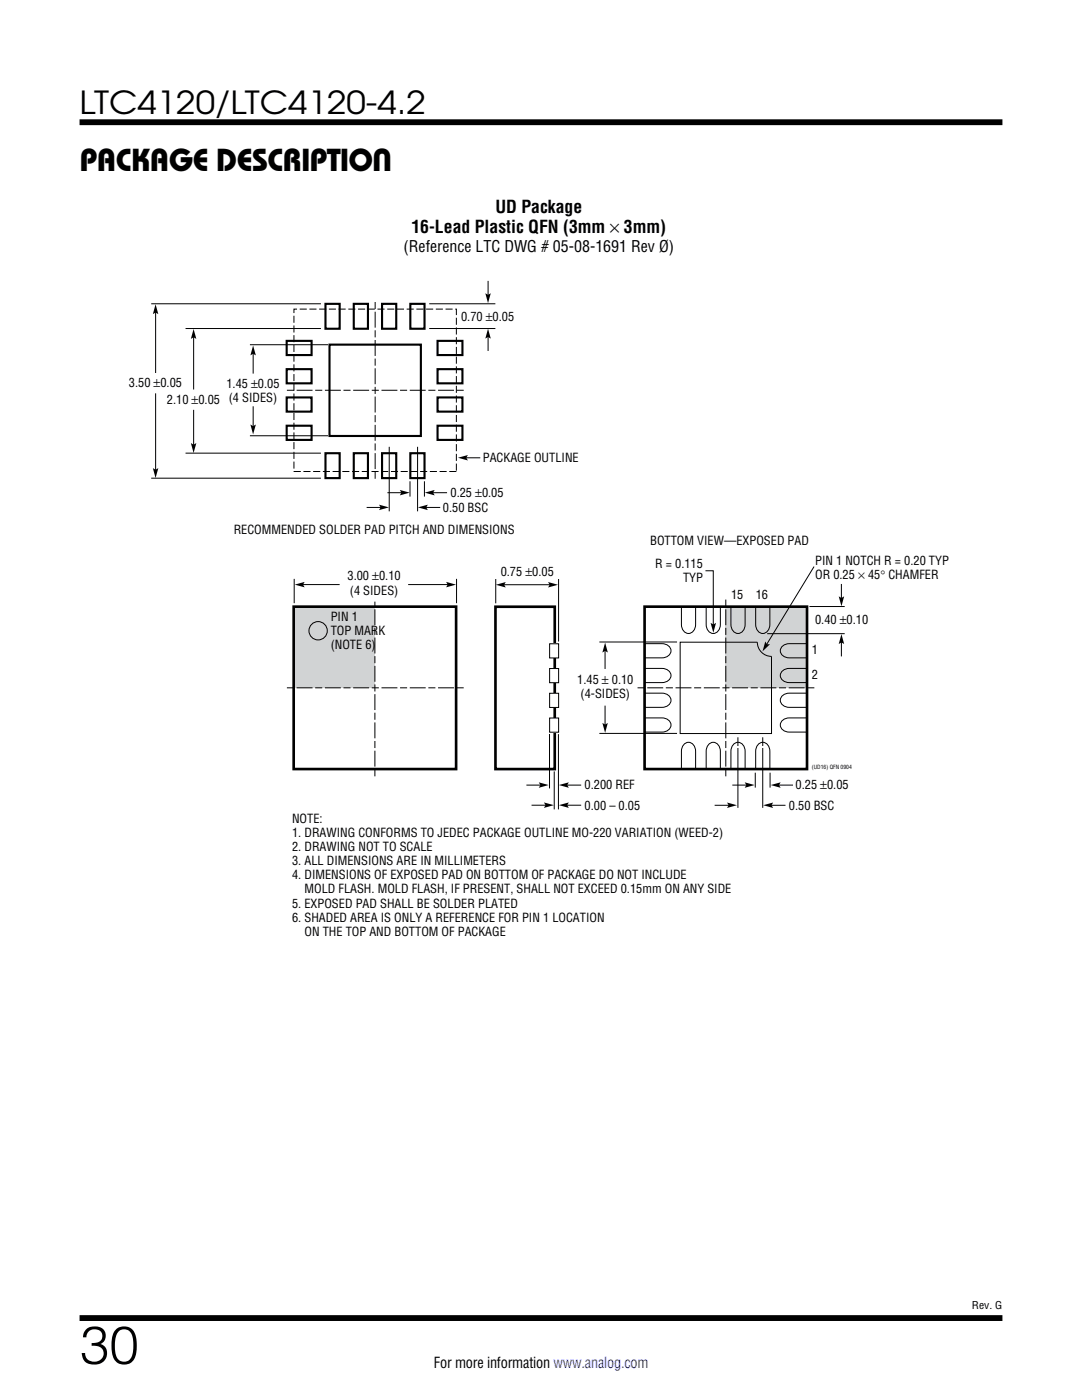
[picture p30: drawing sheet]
<svg xmlns="http://www.w3.org/2000/svg" width="216mm" height="279mm" viewBox="0 0 216 279" stroke-linecap="round" stroke-linejoin="round" font-family="sans-serif">
<defs><g id="words">
<text font-size="10.6" x="15.9" y="272.2">30</text>
<g font-size="6.3">
<text x="15.9" y="22.8">LTC4120/LTC4120-4.2</text>
<text x="15.9" y="34.1">PACKAGE DESCRIPTION</text>
</g>
<g font-size="3.5">
<text x="82.1" y="46.5">16-Lead Plastic QFN (3mm × 3mm)</text>
<text x="98.8" y="42.6">UD Package</text>
</g>
<text font-size="3.2" x="80.5" y="50.4">(Reference LTC DWG # 05-08-1691 Rev Ø)</text>
<text font-size="3" x="86.6" y="273.1">For more information www.analog.com</text>
<g font-size="2.5">
<text x="92" y="64.1">0.70 ±0.05</text>
<text x="25.7" y="77.3">3.50 ±0.05</text>
<text x="45.2" y="77.4">1.45 ±0.05</text>
<text x="33.3" y="80.6">2.10 ±0.05</text>
<text x="45.7" y="80.2">(4 SIDES)</text>
<text x="96.3" y="92.2">PACKAGE OUTLINE</text>
<text x="89.9" y="99.2">0.25 ±0.05</text>
<text x="46.6" y="106.6">RECOMMENDED SOLDER PAD PITCH AND DIMENSIONS</text>
<text x="88.4" y="102.1">0.50 BSC</text>
<text x="129.7" y="108.7">BOTTOM VIEW—EXPOSED PAD</text>
<text x="130.7" y="113.4">R = 0.115</text>
<text x="162.7" y="112.7">PIN 1 NOTCH R = 0.20 TYP</text>
<text x="69.3" y="115.8">3.00 ±0.10</text>
<text x="69.8" y="118.7">(4 SIDES)</text>
<text x="99.9" y="114.9">0.75 ±0.05</text>
<text x="136.3" y="116.2">TYP</text>
<text x="145.9" y="119.6">15</text>
<text x="150.8" y="119.6">16</text>
<text x="162.7" y="115.5">OR 0.25 × 45° CHAMFER</text>
<text x="66" y="123.9">PIN 1</text>
<text x="162.6" y="124.6">0.40 ±0.10</text>
<text x="66" y="126.8">TOP MARK</text>
<text x="66" y="129.6">(NOTE 6)</text>
<text x="162" y="130.5">1</text>
<text x="115.2" y="136.5">1.45 ± 0.10</text>
<text x="162" y="135.5">2</text>
<text x="115.9" y="139.3">(4-SIDES)</text>
<text x="116.7" y="157.6">0.200 REF</text>
<text x="116.7" y="161.6">0.00 – 0.05</text>
<text x="157.4" y="161.6">0.50 BSC</text>
<text x="158.7" y="157.5">0.25 ±0.05</text>
<text x="58.3" y="164.2">NOTE:</text>
<text x="58.3" y="167">1. DRAWING CONFORMS TO JEDEC PACKAGE OUTLINE MO-220 VARIATION (WEED-2)</text>
<text x="58.3" y="169.8">2. DRAWING NOT TO SCALE</text>
<text x="58.3" y="172.7">3. ALL DIMENSIONS ARE IN MILLIMETERS</text>
<text x="58.3" y="175.5">4. DIMENSIONS OF EXPOSED PAD ON BOTTOM OF PACKAGE DO NOT INCLUDE</text>
<text x="60.8" y="178.3">MOLD FLASH. MOLD FLASH, IF PRESENT, SHALL NOT EXCEED 0.15mm ON ANY SIDE</text>
<text x="58.3" y="181.1">5. EXPOSED PAD SHALL BE SOLDER PLATED</text>
<text x="58.3" y="184">6. SHADED AREA IS ONLY A REFERENCE FOR PIN 1 LOCATION</text>
<text x="60.8" y="186.8">ON THE TOP AND BOTTOM OF PACKAGE</text>
</g>
<text font-size="2.1" x="193.9" y="261.2">Rev. G</text>
<text font-size="1.1" x="162" y="153.4">(UD16) QFN 0904</text>
</g></defs>
<path d="M15.9 24.4h184.1M15.9 263h184.1" fill="none" stroke="#000" stroke-width="1.2" stroke-linecap="butt"/>
<path d="M58.6 121h16.2v16.3h-16.2z" fill="#d1d3d4"/>
<path d="M58.6 121.1h32.4v32.4h-32.4z" fill="none" stroke="#000" stroke-width=".53"/>
<circle cx="63.5" cy="125.9" r="1.83" fill="none" stroke="#000" stroke-width=".2"/>
<path d="M92.5 137.3h-35.7M74.8 154.9v-34.8" fill="none" stroke="#000" stroke-width=".2" stroke-dasharray="1.4 .5 3.2 .5" stroke-linecap="butt"/>
<path d="M144.8 121h16.2v16.3h-16.2z" fill="#d1d3d4"/>
<g fill="none" stroke="#000" stroke-width=".2">
<path d="M97.4 56.1v3M31.1 62.1v12.3M31.1 78.5v15.5M38.6 67v10.7M50.5 70.3v4.3M97.4 67v3M38.6 81.8v7.2M50.5 81.1v4.2M58.7 115.5v4.9M60.2 116.7h7.6M81.4 116.7h8.2M91.1 115.5v4.9"/>
<path d="M98.9 115.6v4.8M111.5 115.6v12.4M140.8 113.9h1.5v11M162.4 113.1l-9.5 15.7M167.9 116.5v3.1M119.6 128.1h15.5M120.7 129.6v3.9M153.1 126.5h15.5M161.5 121h7.1M167.9 127.9v3.1M105 156.7h3.1M109.6 146.5v10.8"/>
<path d="M111.4 146.5v15M112.9 156.7h3.1M119.6 146.4h15.5M120.7 140.8v4.1M146.1 156.7h3.1M147.2 147.1v14.1M150.7 154.2v3M152.2 147.1v14.1M153.7 154.2v3M155.2 156.7h3M106.1 160.7h3M112.9 160.7h3.1"/>
<path d="M142.6 160.7h3.1M153.7 160.7h3"/>
</g>
<g fill="#000">
<path d="M96.8 58.5l.6 .3 .5-.3-.5 2zM31 60.7l.6 2-.6-.3-.5 .3zM38.6 65.7l.6 1.9-.6-.3-.5 .3zM50.5 68.9l.6 2-.6-.3-.5 .3zM97.4 65.6l.5 2-.5-.3-.6 .3zM30.5 93.4l.5 .3 .6-.3-.6 2zM38.1 88.4l.5 .3 .6-.3-.6 2zM50 84.7l.5 .3 .6-.3-.6 2zM58.8 116.7l2-.6-.3 .6 .3 .5zM89 116.1l2 .6-2 .5 .3-.5zM167.4 119l.5 .3 .5-.3-.5 2zM120.7 128.2l.6 2-.6-.3-.5 .3z"/>
<path d="M141.8 124.3l.5 .3 .6-.3-.6 2zM152.7 128l.3 .6h.6l-1.4 1.4zM167.9 126.6l.5 1.9-.5-.3-.5 .3zM107.5 156.1l2 .6-2 .5 .3-.5zM111.5 156.7l2-.6-.3 .6 .3 .5zM120.2 144.3l.5 .3 .6-.3-.6 2zM148.6 156.1l2 .6-2 .5 .3-.5zM153.8 156.7l2-.6-.4 .6 .4 .5zM108.5 160.1l2 .6-2 .5 .4-.5zM111.5 160.7l2-.6-.3 .6 .3 .5zM145.1 160.2l2 .5-2 .5 .3-.5zM152.3 160.7l2-.5-.4 .5 .4 .5z"/>
</g>
<path d="M162.5 137.3h-35.4M144.8 154.9v-35.2" fill="none" stroke="#000" stroke-width=".2" stroke-dasharray="1.4 .5 3.2 .5" stroke-linecap="butt"/>
<g fill="#fff">
<path d="M146.4 148.9h1.7v.2h-1.7z"/>
<path d="M151.4 148.9h1.7v.2h-1.7z"/>
</g>
<path d="M98.9 121.1h11.8v32.4h-11.8z" fill="none" stroke="#000" stroke-width=".53"/>
<path d="M109.7 143.3h1.8v2.8h-1.8z" fill="#fff"/>
<path d="M109.7 143.3h1.8v2.8h-1.8z" fill="none" stroke="#000" stroke-width=".2"/>
<path d="M109.7 138.4h1.8v2.8h-1.8z" fill="#fff"/>
<path d="M109.7 138.4h1.8v2.8h-1.8z" fill="none" stroke="#000" stroke-width=".2"/>
<path d="M109.7 133.4h1.8v2.8h-1.8z" fill="#fff"/>
<path d="M109.7 133.4h1.8v2.8h-1.8z" fill="none" stroke="#000" stroke-width=".2"/>
<path d="M109.7 128.5h1.8v2.8h-1.8z" fill="#fff"/>
<g fill="none" stroke="#000" stroke-width=".2">
<path d="M30.2 60.6h33.8M37 65.6h27M49.9 68.8h15.5M85.6 60.6h13.2M85.6 65.6h13.2M30.2 95.4h33.8M37 90.4h27M49.9 87h15.5M77.3 98.3h3.1M77.7 89.2v12.8M81.8 96v3.1M83.3 89.2v12.8"/>
<path d="M84.7 96v3.1M86.1 98.3h3.1M92.8 91.4h3M73.2 101.3h3M84.8 101.3h3M100.3 116.7h9.6M109.7 128.5h1.8v2.8h-1.8zM128.6 138.3h3.5a1.41 1.41 0 0 1 1.6 .8 1.41 1.41 0 0 1-.3 1.7l-.8 .3-.5 .1h-3.5M128.6 133.4h3.5a1.41 1.41 0 0 1 1.6 .7 1.41 1.41 0 0 1-.3 1.7l-.8 .4h-.5h-3.5M128.6 128.5h3.5a1.41 1.41 0 0 1 1.6 .7 1.41 1.41 0 0 1-.3 1.7l-.8 .3-.5 .1h-3.5M135.7 128.2h15.4a2.83 2.83 0 0 0 2.8 2.8v15.4h-18.2zM136 121.1v3.5a1.41 1.41 0 0 0 .7 1.6 1.41 1.41 0 0 0 1.7-.3l.4-.8v-.5v-3.5"/>
<path d="M140.9 121.1v3.5a1.41 1.41 0 0 0 .7 1.6 1.41 1.41 0 0 0 1.7-.3l.4-.8v-.5v-3.5M145.8 121.1v3.5a1.41 1.41 0 0 0 .8 1.6 1.41 1.41 0 0 0 1.7-.3l.3-.8 .1-.5v-3.5M150.8 121.1v3.5a1.41 1.41 0 0 0 .7 1.6 1.41 1.41 0 0 0 1.7-.3l.4-.8v-.5v-3.5M161 138.3h-3.5a1.41 1.41 0 0 0-1.6 .8 1.41 1.41 0 0 0 .3 1.7l.8 .3 .5 .1h3.5M161 133.4h-3.5a1.41 1.41 0 0 0-1.6 .7 1.41 1.41 0 0 0 .3 1.7l.8 .4h.5h3.5M161 128.5h-3.5a1.41 1.41 0 0 0-1.6 .7 1.41 1.41 0 0 0 .3 1.7l.8 .3 .5 .1h3.5M110.6 153.9v7.6M128.6 143.3h3.5a1.41 1.41 0 0 1 1.6 .7 1.41 1.41 0 0 1-.3 1.7l-.8 .4h-.5h-3.5M136 153.4v-3.5a1.41 1.41 0 0 1 .7-1.5 1.41 1.41 0 0 1 1.7 .3l.4 .8v.4v3.5M140.9 153.4v-3.5a1.41 1.41 0 0 1 .7-1.5 1.41 1.41 0 0 1 1.7 .3l.4 .8v.4v3.5M145.8 153.4v-3.5a1.41 1.41 0 0 1 .8-1.5 1.41 1.41 0 0 1 1.7 .3l.3 .8 .1 .4v3.5M150.8 153.4v-3.5a1.41 1.41 0 0 1 .7-1.5 1.41 1.41 0 0 1 1.7 .3l.4 .8v.4v3.5"/>
<path d="M161 143.3h-3.5a1.41 1.41 0 0 0-1.6 .7 1.41 1.41 0 0 0 .3 1.7l.8 .4h.5h3.5"/>
</g>
<path d="M79.8 97.8l2 .5-2 .6 .3-.6zM84.8 98.3l1.9-.5-.3 .5 .3 .6zM91.4 91.4l2-.6-.4 .6 .4 .5zM75.6 100.7l2 .6-2 .5 .4-.5zM83.4 101.3l2-.6-.4 .6 .4 .5zM98.9 116.7l2-.5-.3 .5 .3 .5zM109.4 116.2l1.9 .5-1.9 .5 .3-.5z" fill="#000"/>
<path d="M58.7 61.7h32.4v32.4h-32.4z" fill="none" stroke="#000" stroke-width=".2" stroke-dasharray="1.4 .5" stroke-linecap="butt"/>
<g fill="none" stroke="#000" stroke-width=".42">
<path d="M57.2 79.3h5v2.8h-5zM57.2 73.7h5v2.8h-5zM57.2 68h5v2.9h-5zM64.9 60.6h2.9v5h-2.9zM65.7 68.8h18.3v18.2h-18.3zM70.6 60.6h2.8v5h-2.8zM76.2 60.6h2.9v5h-2.9zM81.9 60.6h2.8v5h-2.8zM87.3 79.3h5v2.8h-5zM87.3 73.7h5v2.8h-5zM87.3 68h5v2.9h-5zM57.2 85h5v2.8h-5z"/>
<path d="M64.9 90.4h2.9v5h-2.9zM70.6 90.4h2.8v5h-2.8zM76.2 90.4h2.9v5h-2.9zM81.9 90.4h2.8v5h-2.8zM87.3 85h5v2.8h-5z"/>
</g>
<path d="M92.5 77.9h-35.4M74.9 95.6v-35.3" fill="none" stroke="#000" stroke-width=".2" stroke-dasharray="1.4 .5 3.2 .5" stroke-linecap="butt"/>
<path d="M128.6 121.1h32.4v32.4h-32.4z" fill="none" stroke="#000" stroke-width=".53"/>
<use href="#words"/>
</svg>
